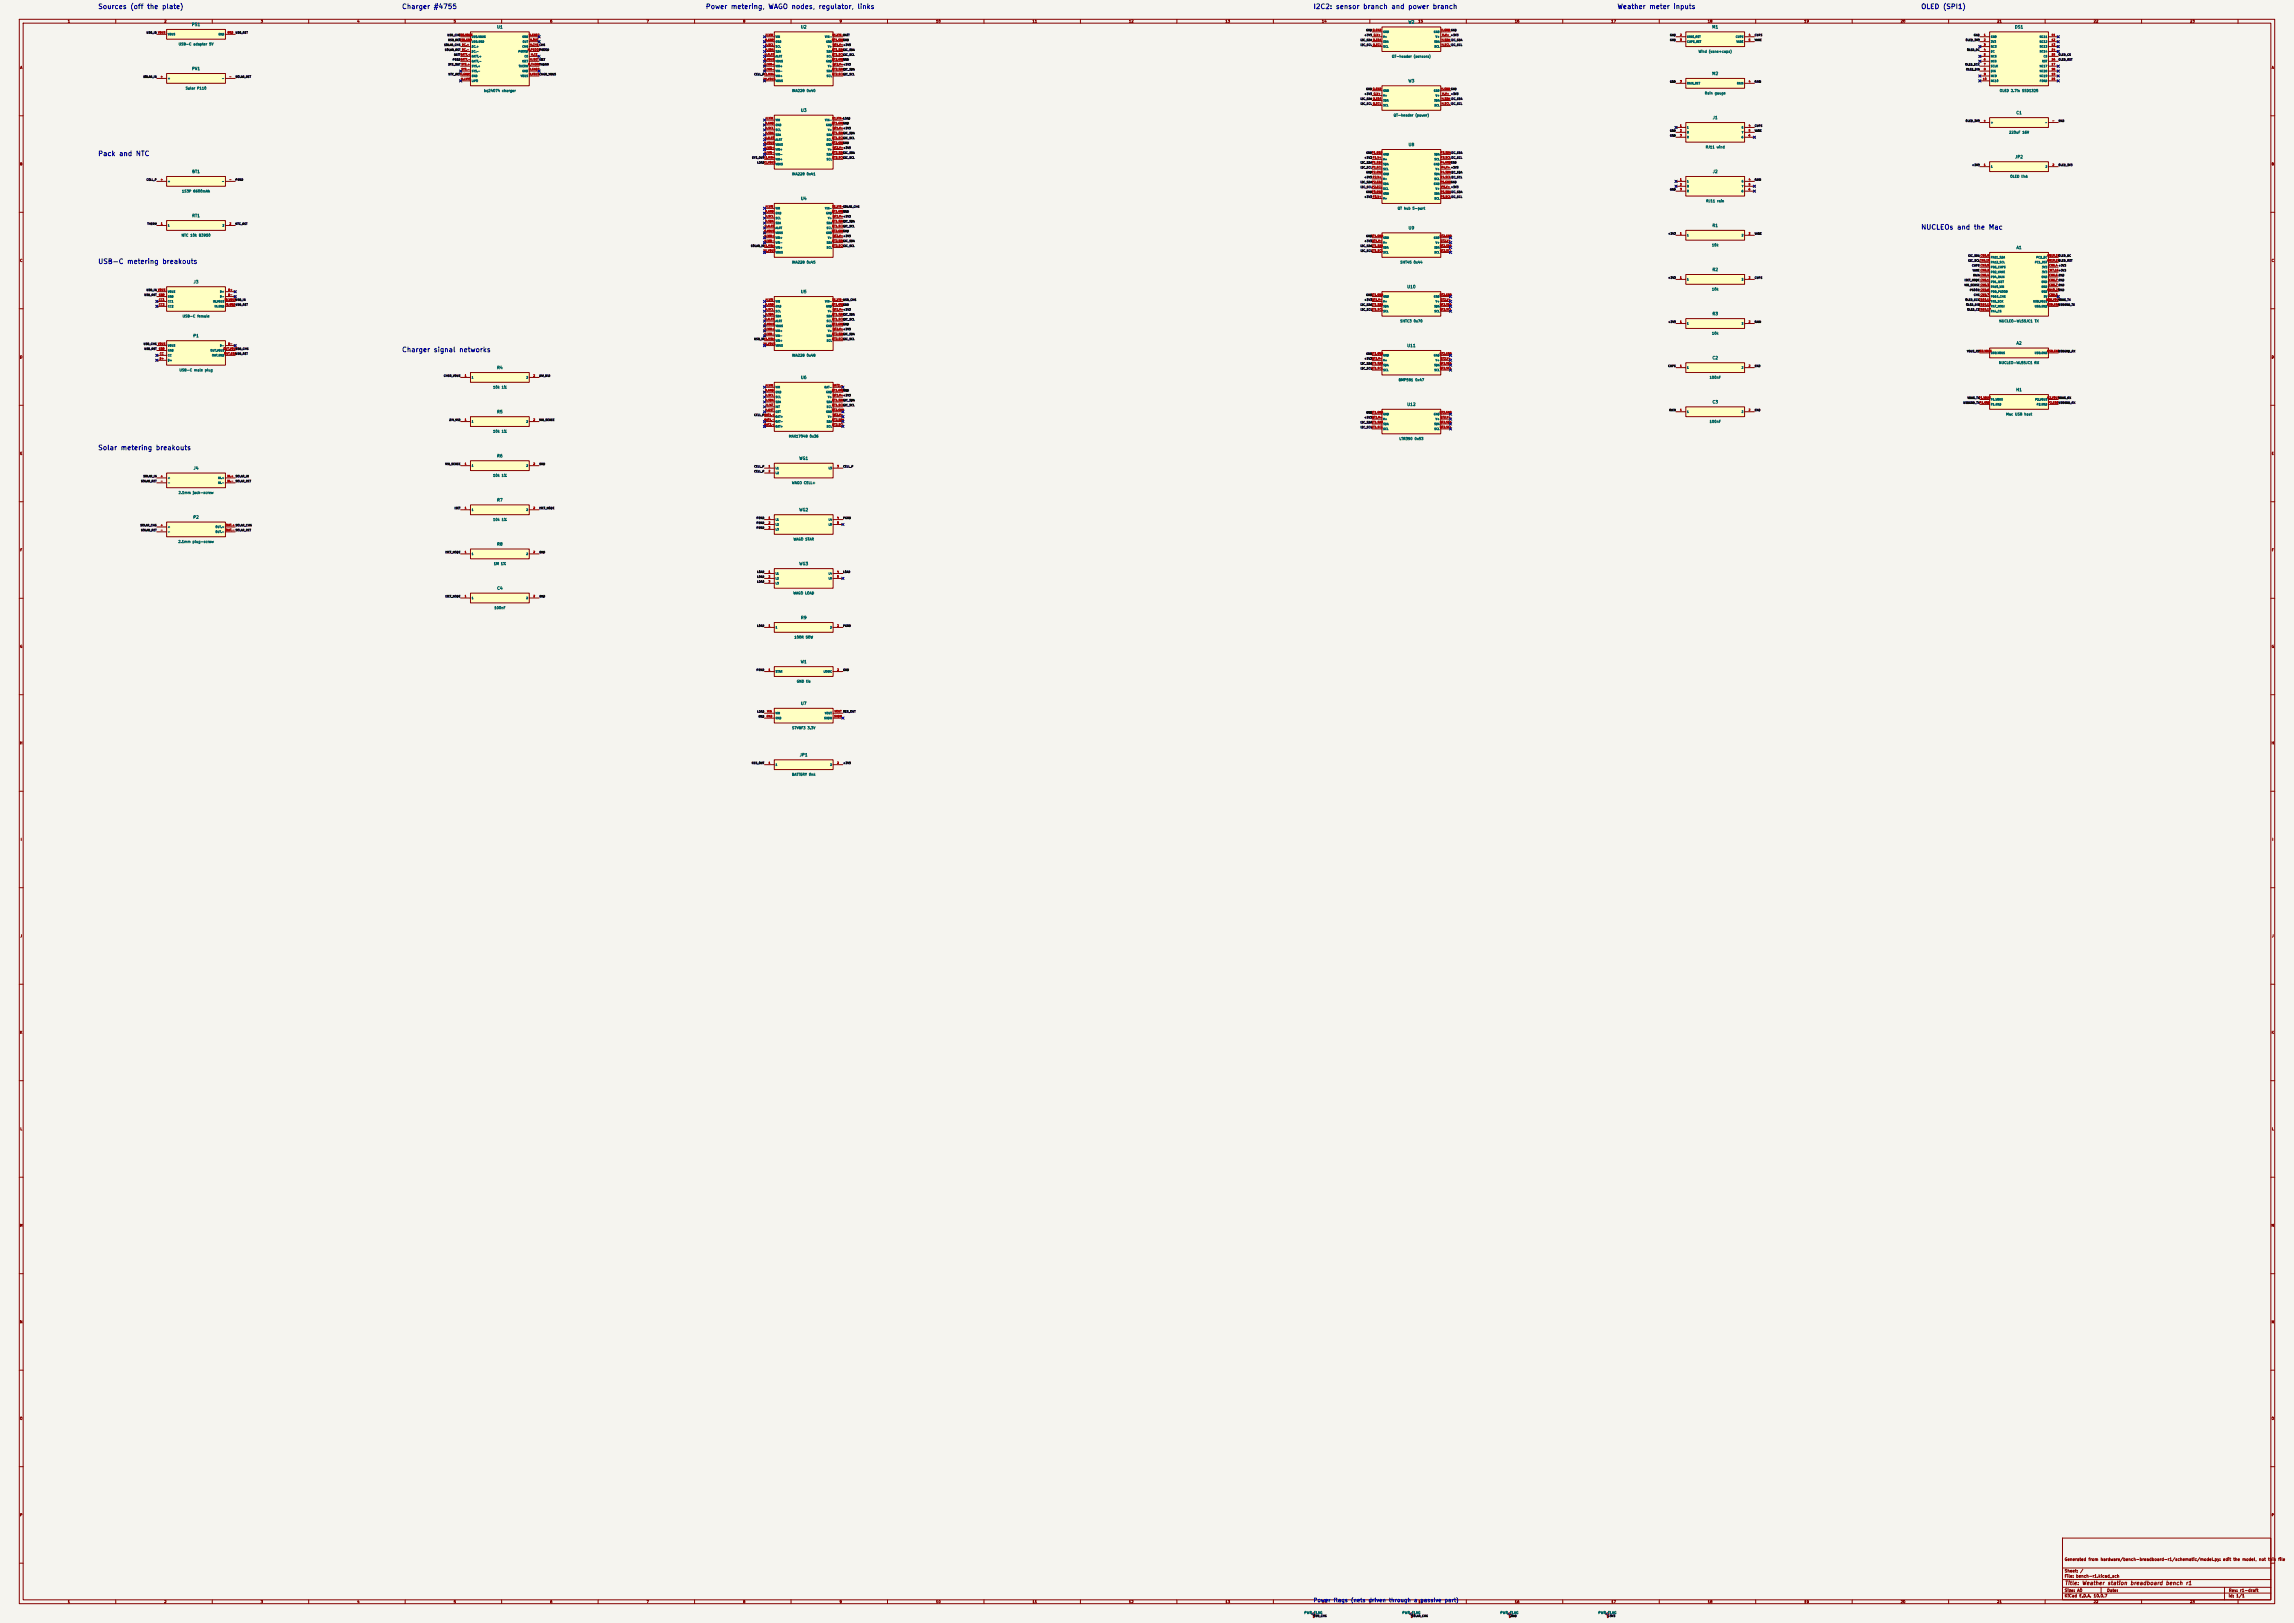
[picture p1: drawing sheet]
<svg xmlns="http://www.w3.org/2000/svg" width="1189mm" height="841mm" viewBox="0 0 1189 841" stroke-linecap="round" stroke-linejoin="round" font-family="sans-serif">
<defs><g id="words">
<g font-size="2.5" fill="#0000c2">
<text x="51" y="5">Sources (off the plate)</text>
<text x="208" y="5">Charger #4755</text>
<text x="366" y="5">Power metering, WAGO nodes, regulator, links</text>
<text x="681" y="5">I2C2: sensor branch and power branch</text>
<text x="838" y="5">Weather meter inputs</text>
<text x="996" y="5">OLED (SPI1)</text>
<text x="51" y="81">Pack and NTC</text>
<text x="996" y="120">NUCLEOs and the Mac</text>
<text x="51" y="137">USB-C metering breakouts</text>
<text x="208" y="183">Charger signal networks</text>
<text x="51" y="234">Solar metering breakouts</text>
</g>
<text font-size="2" fill="#840000" x="1070" y="822">Title: Weather station breadboard bench r1</text>
<text font-size="2" fill="#0000c2" x="681" y="831">Power flags (nets driven through a passive part)</text>
<g font-size="1.5" fill="#006464">
<text x="99" y="14">PS1</text>
<text x="257" y="15">U1</text>
<text x="415" y="15">U2</text>
<text x="730" y="13">W2</text>
<text x="887" y="15">M1</text>
<text x="1044" y="15">DS1</text>
<text x="99" y="37">PV1</text>
<text x="887" y="39">M2</text>
<text x="730" y="43">W3</text>
<text x="415" y="58">U3</text>
<text x="1045" y="60">C1</text>
<text x="888" y="62">J1</text>
<text x="730" y="76">U8</text>
<text x="1044" y="82">JP2</text>
<text x="99" y="90">BT1</text>
<text x="888" y="90">J2</text>
<text x="415" y="104">U4</text>
<text x="99" y="113">RT1</text>
<text x="730" y="119">U9</text>
<text x="887" y="118">R1</text>
<text x="1045" y="129">A1</text>
<text x="887" y="141">R2</text>
<text x="100" y="147">J3</text>
<text x="729" y="150">U10</text>
<text x="415" y="152">U5</text>
<text x="887" y="164">R3</text>
<text x="100" y="175">P1</text>
<text x="1045" y="179">A2</text>
<text x="729" y="180">U11</text>
<text x="257" y="192">R4</text>
<text x="887" y="187">C2</text>
<text x="415" y="197">U6</text>
<text x="1045" y="203">H1</text>
<text x="887" y="209">C3</text>
<text x="257" y="214">R5</text>
<text x="729" y="211">U12</text>
<text x="257" y="237">R6</text>
<text x="414" y="239">WG1</text>
<text x="100" y="244">J4</text>
<text x="257" y="260">R7</text>
<text x="100" y="269">P2</text>
<text x="414" y="265">WG2</text>
<text x="257" y="283">R8</text>
<text x="414" y="293">WG3</text>
<text x="257" y="306">C4</text>
<text x="415" y="321">R9</text>
<text x="415" y="344">W1</text>
<text x="415" y="366">U7</text>
<text x="414" y="392">JP1</text>
</g>
<g font-size="1.5" fill="#840000">
<text x="1070" y="809">Generated from hardware/bench-breadboard-r1/schematic/model.py: edit the model, not this file</text>
<text x="1070" y="815">Sheet: /</text>
<text x="1070" y="818">File: bench-r1.kicad_sch</text>
<text x="1070" y="825">Size: A0</text>
<text x="1092" y="825">Date:</text>
<text x="1155" y="825">Rev: r1-draft</text>
<text x="1070" y="828">KiCad E.D.A. 10.0.7</text>
<text x="1155" y="828">Id: 1/1</text>
</g>
<g font-size="1.3" fill="#840000">
<text x="35" y="12">1</text>
<text x="85" y="12">2</text>
<text x="135" y="12">3</text>
<text x="185" y="12">4</text>
<text x="235" y="12">5</text>
<text x="285" y="12">6</text>
<text x="335" y="12">7</text>
<text x="385" y="12">8</text>
<text x="435" y="12">9</text>
<text x="485" y="12">10</text>
<text x="535" y="12">11</text>
<text x="585" y="12">12</text>
<text x="635" y="12">13</text>
<text x="685" y="12">14</text>
<text x="735" y="12">15</text>
<text x="785" y="12">16</text>
<text x="835" y="12">17</text>
<text x="885" y="12">18</text>
<text x="935" y="12">19</text>
<text x="985" y="12">20</text>
<text x="1035" y="12">21</text>
<text x="1085" y="12">22</text>
<text x="1135" y="12">23</text>
<text x="10" y="36">A</text>
<text x="1177" y="36">A</text>
<text x="10" y="86">B</text>
<text x="1177" y="86">B</text>
<text x="10" y="136">C</text>
<text x="1177" y="136">C</text>
<text x="10" y="186">D</text>
<text x="1177" y="186">D</text>
<text x="10" y="236">E</text>
<text x="1177" y="236">E</text>
<text x="10" y="286">F</text>
<text x="1177" y="286">F</text>
<text x="10" y="336">G</text>
<text x="1177" y="336">G</text>
<text x="10" y="386">H</text>
<text x="1177" y="386">H</text>
<text x="11" y="436">I</text>
<text x="1178" y="436">I</text>
<text x="10" y="486">J</text>
<text x="1177" y="486">J</text>
<text x="10" y="536">K</text>
<text x="1177" y="536">K</text>
<text x="10" y="586">L</text>
<text x="1177" y="586">L</text>
<text x="10" y="636">M</text>
<text x="1177" y="636">M</text>
<text x="10" y="686">N</text>
<text x="1177" y="686">N</text>
<text x="10" y="736">O</text>
<text x="1177" y="736">O</text>
<text x="10" y="786">P</text>
<text x="1177" y="786">P</text>
<text x="35" y="831">1</text>
<text x="85" y="831">2</text>
<text x="135" y="831">3</text>
<text x="185" y="831">4</text>
<text x="235" y="831">5</text>
<text x="285" y="831">6</text>
<text x="335" y="831">7</text>
<text x="385" y="831">8</text>
<text x="435" y="831">9</text>
<text x="485" y="831">10</text>
<text x="535" y="831">11</text>
<text x="585" y="831">12</text>
<text x="635" y="831">13</text>
<text x="685" y="831">14</text>
<text x="735" y="831">15</text>
<text x="785" y="831">16</text>
<text x="835" y="831">17</text>
<text x="885" y="831">18</text>
<text x="935" y="831">19</text>
<text x="985" y="831">20</text>
<text x="1035" y="831">21</text>
<text x="1085" y="831">22</text>
<text x="1135" y="831">23</text>
</g>
<g font-size="1.3" fill="#006464">
<text x="92" y="24">USB-C adapter 5V</text>
<text x="880" y="28">Wind (vane+cups)</text>
<text x="721" y="30">QT-header (sensors)</text>
<text x="96" y="47">Solar P110</text>
<text x="251" y="48">bq24074 charger</text>
<text x="410" y="48">INA228 0x40</text>
<text x="1036" y="48">OLED 2.7in SSD1325</text>
<text x="883" y="49">Rain gauge</text>
<text x="722" y="61">QT-header (power)</text>
<text x="1041" y="70">220uF 16V</text>
<text x="884" y="77">RJ11 wind</text>
<text x="410" y="91">INA228 0x41</text>
<text x="1042" y="92">OLED link</text>
<text x="94" y="100">1S3P 6600mAh</text>
<text x="884" y="105">RJ11 rain</text>
<text x="724" y="109">QT hub 5-port</text>
<text x="94" y="123">NTC 10k B3950</text>
<text x="887" y="128">10k</text>
<text x="410" y="137">INA228 0x45</text>
<text x="726" y="137">SHT45 0x44</text>
<text x="887" y="151">10k</text>
<text x="94" y="165">USB-C female</text>
<text x="726" y="167">SHTC3 0x70</text>
<text x="1036" y="167">NUCLEO-WL55JC1 TX</text>
<text x="887" y="174">10k</text>
<text x="410" y="185">INA228 0x48</text>
<text x="1036" y="189">NUCLEO-WL55JC1 RX</text>
<text x="93" y="193">USB-C male plug</text>
<text x="725" y="198">BMP581 0x47</text>
<text x="886" y="197">100nF</text>
<text x="255" y="202">10k 1%</text>
<text x="1040" y="216">Mac USB host</text>
<text x="886" y="219">100nF</text>
<text x="255" y="224">10k 1%</text>
<text x="409" y="227">MAX17048 0x36</text>
<text x="725" y="228">LTR390 0x53</text>
<text x="255" y="247">10k 1%</text>
<text x="410" y="251">WAGO CELL+</text>
<text x="92" y="256">2.1mm jack-screw</text>
<text x="255" y="270">10k 1%</text>
<text x="92" y="282">2.1mm plug-screw</text>
<text x="411" y="280">WAGO STAR</text>
<text x="256" y="293">1M 1%</text>
<text x="411" y="308">WAGO LOAD</text>
<text x="256" y="316">100nF</text>
<text x="412" y="331">100R 50W</text>
<text x="413" y="354">GND tie</text>
<text x="410" y="378">S7V8F3 3.3V</text>
<text x="410" y="402">BATTERY link</text>
<text x="676" y="837">PWR_FLAG</text>
<text x="727" y="837">PWR_FLAG</text>
<text x="777" y="837">PWR_FLAG</text>
<text x="828" y="837">PWR_FLAG</text>
</g>
<g font-size="1" fill="#0f0f0f">
<text x="76" y="18">USB_IN VBUS</text>
<text x="122" y="18">USB_RET</text>
<text x="708" y="16">GND Q.GND</text>
<text x="232" y="19">USB_CHG</text>
<text x="232" y="21">USB_RET</text>
<text x="437" y="19">BATT</text>
<text x="437" y="21">GND</text>
<text x="705" y="21">I2C_SDA Q.SDA</text>
<text x="707" y="19">+3V3 Q.V+</text>
<text x="865" y="21">GND</text>
<text x="865" y="19">GND</text>
<text x="909" y="19">CUPS</text>
<text x="909" y="21">VANE</text>
<text x="1019" y="21">OLED_3V3</text>
<text x="1023" y="19">GND</text>
<text x="230" y="24">SOLAR_CHG DC.+</text>
<text x="230" y="27">SOLAR_RET DC.-</text>
<text x="235" y="29">BATTBATT.+</text>
<text x="279" y="27">PGOOD</text>
<text x="437" y="27">I2C_SDA</text>
<text x="437" y="29">I2C_SCL</text>
<text x="705" y="24">I2C_SCL Q.SCL</text>
<text x="1019" y="27">OLED_DC</text>
<text x="1067" y="29">OLED_CS</text>
<text x="232" y="34">SYS_OUT SYS.+</text>
<text x="235" y="32">PGNDBATT.-</text>
<text x="279" y="34">THERM</text>
<text x="437" y="32">GND</text>
<text x="1018" y="34">OLED_SCK</text>
<text x="1067" y="32">OLED_RST</text>
<text x="74" y="41">SOLAR_IN</text>
<text x="122" y="41">SOLAR_RET</text>
<text x="232" y="39">NTC_RETH.GND1</text>
<text x="391" y="39">CELL_P</text>
<text x="437" y="37">I2C_SDA</text>
<text x="437" y="39">I2C_SCL</text>
<text x="1019" y="37">OLED_DIN</text>
<text x="708" y="47">GND Q.GND</text>
<text x="865" y="43">GND</text>
<text x="909" y="43">RAIN</text>
<text x="705" y="52">I2C_SDA Q.SDA</text>
<text x="707" y="49">+3V3 Q.V+</text>
<text x="705" y="55">I2C_SCL Q.SCL</text>
<text x="437" y="62">LOAD</text>
<text x="437" y="65">GND</text>
<text x="909" y="66">CUPS</text>
<text x="1019" y="63">OLED_3V3</text>
<text x="1067" y="63">GND</text>
<text x="437" y="70">I2C_SDA</text>
<text x="865" y="71">GND</text>
<text x="865" y="68">GND</text>
<text x="909" y="68">VANE</text>
<text x="437" y="72">I2C_SCL</text>
<text x="437" y="75">GND</text>
<text x="390" y="82">SYS_OUT</text>
<text x="437" y="80">I2C_SDA</text>
<text x="437" y="82">I2C_SCL</text>
<text x="707" y="82">+3V3 P1.V+</text>
<text x="708" y="80">GNDP1.GND</text>
<text x="392" y="85">LOAD</text>
<text x="705" y="85">I2C_SDAP1.SDA</text>
<text x="705" y="88">I2C_SCLP1.SCL</text>
<text x="1022" y="86">+3V3</text>
<text x="1067" y="86">OLED_3V3</text>
<text x="76" y="94">CELL_P</text>
<text x="122" y="94">PGND</text>
<text x="705" y="95">I2C_SDAP2.SDA</text>
<text x="707" y="93">+3V3 P2.V+</text>
<text x="708" y="90">GNDP2.GND</text>
<text x="909" y="94">RAIN</text>
<text x="705" y="98">I2C_SCLP2.SCL</text>
<text x="708" y="100">GNDP3.GND</text>
<text x="865" y="99">GND</text>
<text x="437" y="108">SOLAR_CHG</text>
<text x="707" y="103">+3V3 P3.V+</text>
<text x="437" y="110">GND</text>
<text x="76" y="117">THERM</text>
<text x="122" y="117">NTC_RET</text>
<text x="437" y="115">I2C_SDA</text>
<text x="437" y="118">I2C_SCL</text>
<text x="437" y="121">GND</text>
<text x="437" y="126">I2C_SDA</text>
<text x="707" y="126">+3V3QT1.V+</text>
<text x="708" y="123">GND</text>
<text x="864" y="122">+3V3</text>
<text x="909" y="122">VANE</text>
<text x="389" y="128">SOLAR_IN</text>
<text x="437" y="128">I2C_SCL</text>
<text x="705" y="128">I2C_SDA</text>
<text x="705" y="131">I2C_SCL</text>
<text x="1020" y="133">I2C_SDA CN5.9</text>
<text x="1020" y="136">I2C_SCLCN5.10</text>
<text x="1067" y="133">OLED_DC</text>
<text x="1067" y="136">OLED_RST</text>
<text x="1022" y="138">CUPS CN9.5</text>
<text x="1022" y="141">VANE CN8.2</text>
<text x="1023" y="143">RAIN CN8.4</text>
<text x="864" y="145">+3V3</text>
<text x="909" y="145">CUPS</text>
<text x="1018" y="148">VIN_SENSE CN8.3</text>
<text x="1018" y="146">ISET_NODE CN8.1</text>
<text x="75" y="154">USB_RET</text>
<text x="76" y="151">USB_IN VBUS</text>
<text x="708" y="154">GND</text>
<text x="1021" y="151">PGOOD CN9.6</text>
<text x="1023" y="154">CHG CN9.7</text>
<text x="1067" y="151">GND</text>
<text x="122" y="156">USB_IN</text>
<text x="437" y="156">USB_CHG</text>
<text x="437" y="159">GND</text>
<text x="705" y="159">I2C_SDA</text>
<text x="705" y="161">I2C_SCL</text>
<text x="707" y="156">+3V3QT1.V+</text>
<text x="1018" y="156">OLED_SCK</text>
<text x="1019" y="159">OLED_DIN</text>
<text x="1019" y="161">OLED_CS</text>
<text x="1067" y="156">VBUS_TX</text>
<text x="1067" y="159">USBGND_TX</text>
<text x="437" y="164">I2C_SDA</text>
<text x="437" y="166">I2C_SCL</text>
<text x="864" y="168">+3V3</text>
<text x="909" y="168">RAIN</text>
<text x="437" y="174">I2C_SDA</text>
<text x="437" y="169">GND</text>
<text x="74" y="179">USB_CHG VBUS</text>
<text x="391" y="176">USB_IN</text>
<text x="437" y="176">I2C_SCL</text>
<text x="75" y="182">USB_RET</text>
<text x="122" y="184">USB_RET</text>
<text x="122" y="182">USB_CHG</text>
<text x="708" y="184">GND</text>
<text x="1019" y="183">VBUS_RX</text>
<text x="1067" y="183">USBGND_RX</text>
<text x="705" y="189">I2C_SDA</text>
<text x="705" y="192">I2C_SCL</text>
<text x="707" y="187">+3V3QT1.V+</text>
<text x="864" y="190">CUPS</text>
<text x="909" y="190">GND</text>
<text x="230" y="195">CHGR_VBUS</text>
<text x="279" y="195">DIV_MID</text>
<text x="437" y="203">GND</text>
<text x="437" y="208">I2C_SDA</text>
<text x="1017" y="209">USBGND_TXP1.GND</text>
<text x="1020" y="207">VBUS_TX</text>
<text x="1067" y="207">VBUS_RX</text>
<text x="391" y="216">CELL_PBAT1.+</text>
<text x="437" y="211">I2C_SCL</text>
<text x="708" y="215">GND</text>
<text x="865" y="213">RAIN</text>
<text x="909" y="213">GND</text>
<text x="233" y="218">DIV_MID</text>
<text x="279" y="218">VIN_SENSE</text>
<text x="705" y="220">I2C_SDA</text>
<text x="707" y="217">+3V3QT1.V+</text>
<text x="705" y="222">I2C_SCL</text>
<text x="231" y="241">VIN_SENSE</text>
<text x="279" y="241">GND</text>
<text x="391" y="245">CELL_P</text>
<text x="391" y="242">CELL_P</text>
<text x="437" y="242">CELL_P</text>
<text x="73" y="250">SOLAR_RET</text>
<text x="74" y="248">SOLAR_IN</text>
<text x="122" y="250">SOLAR_RET</text>
<text x="122" y="248">SOLAR_IN</text>
<text x="235" y="264">ISET</text>
<text x="279" y="264">ISET_NODE</text>
<text x="392" y="269">PGND</text>
<text x="437" y="269">PGND</text>
<text x="73" y="273">SOLAR_CHG</text>
<text x="73" y="275">SOLAR_RET</text>
<text x="392" y="274">PGND</text>
<text x="392" y="272">PGND</text>
<text x="231" y="287">ISET_NODE</text>
<text x="279" y="287">GND</text>
<text x="392" y="300">LOAD</text>
<text x="392" y="297">LOAD</text>
<text x="437" y="297">LOAD</text>
<text x="392" y="302">LOAD</text>
<text x="231" y="310">ISET_NODE</text>
<text x="279" y="310">GND</text>
<text x="392" y="325">LOAD</text>
<text x="437" y="325">PGND</text>
<text x="392" y="348">PGND</text>
<text x="437" y="348">GND</text>
<text x="392" y="369">LOAD</text>
<text x="393" y="372">GND</text>
<text x="390" y="396">REG_OUT</text>
<text x="437" y="396">+3V3</text>
<text x="681" y="838">USB_CHG</text>
<text x="732" y="838">SOLAR_CHG</text>
<text x="782" y="838">LOAD</text>
<text x="833" y="838">+3V3</text>
</g>
<g font-size="1" fill="#a90000">
<text x="118" y="18">GND</text>
<text x="747" y="16">H.GND GND</text>
<text x="238" y="19">USB.VBUS</text>
<text x="238" y="21">USB.GND</text>
<text x="274" y="19">H.GND2</text>
<text x="274" y="24">H.CHG CHG</text>
<text x="275" y="21">H.OUT</text>
<text x="396" y="21">H.GND</text>
<text x="397" y="24">H.SCL</text>
<text x="397" y="19">H.VIN</text>
<text x="431" y="21">QT1.GND</text>
<text x="431" y="19">X1.VIN-</text>
<text x="432" y="24">QT1.V++3V3</text>
<text x="747" y="21">H.SDA I2C_SDA</text>
<text x="747" y="24">H.SCL I2C_SCL</text>
<text x="747" y="19">H.V+ +3V3</text>
<text x="871" y="19">2</text>
<text x="871" y="21">3</text>
<text x="906" y="19">4</text>
<text x="906" y="21">5</text>
<text x="1028" y="19">1</text>
<text x="1028" y="21">2</text>
<text x="1028" y="24">3</text>
<text x="1063" y="19">11</text>
<text x="1063" y="21">12</text>
<text x="1063" y="24">13</text>
<text x="273" y="26">H.PGOOD</text>
<text x="275" y="29">H.CE</text>
<text x="396" y="29">H.ALRT</text>
<text x="397" y="26">H.SDA</text>
<text x="431" y="26">QT1.SDA</text>
<text x="431" y="29">QT1.SCL</text>
<text x="1028" y="26">4</text>
<text x="1028" y="29">5</text>
<text x="1063" y="26">14</text>
<text x="1063" y="29">15</text>
<text x="274" y="34">H.THERM</text>
<text x="274" y="32">H.ISETISET</text>
<text x="396" y="32">H.VBUS</text>
<text x="396" y="34">H.VIN+</text>
<text x="431" y="32">QT2.GND</text>
<text x="432" y="34">QT2.V++3V3</text>
<text x="1028" y="32">6</text>
<text x="1028" y="34">7</text>
<text x="1063" y="32">16</text>
<text x="1063" y="34">17</text>
<text x="83" y="40">+</text>
<text x="119" y="40">-</text>
<text x="239" y="42">H.LIPO</text>
<text x="239" y="37">SYS.-</text>
<text x="274" y="37">H.GND3</text>
<text x="274" y="39">H.VBUSCHGR_VBUS</text>
<text x="396" y="42">X1.VBUS</text>
<text x="396" y="39">X1.VIN+</text>
<text x="396" y="37">H.VIN-</text>
<text x="431" y="37">QT2.SDA</text>
<text x="431" y="39">QT2.SCL</text>
<text x="1028" y="42">10</text>
<text x="1028" y="37">8</text>
<text x="1028" y="39">9</text>
<text x="1063" y="37">18</text>
<text x="1063" y="39">19</text>
<text x="1063" y="42">20</text>
<text x="747" y="47">H.GND GND</text>
<text x="871" y="43">3</text>
<text x="906" y="43">4</text>
<text x="747" y="52">H.SDA I2C_SDA</text>
<text x="747" y="49">H.V+ +3V3</text>
<text x="747" y="54">H.SCL I2C_SCL</text>
<text x="396" y="65">H.GND</text>
<text x="397" y="62">H.VIN</text>
<text x="431" y="65">QT1.GND</text>
<text x="431" y="62">X1.VIN-</text>
<text x="871" y="66">1</text>
<text x="906" y="66">4</text>
<text x="1028" y="63">+</text>
<text x="1064" y="63">-</text>
<text x="397" y="70">H.SDA</text>
<text x="397" y="67">H.SCL</text>
<text x="431" y="70">QT1.SDA</text>
<text x="432" y="67">QT1.V++3V3</text>
<text x="871" y="68">2</text>
<text x="871" y="71">3</text>
<text x="906" y="68">5</text>
<text x="906" y="71">6</text>
<text x="396" y="75">H.VBUS</text>
<text x="396" y="77">H.VIN+</text>
<text x="396" y="72">H.ALRT</text>
<text x="431" y="75">QT2.GND</text>
<text x="431" y="72">QT1.SCL</text>
<text x="432" y="77">QT2.V++3V3</text>
<text x="396" y="82">X1.VIN+</text>
<text x="396" y="80">H.VIN-</text>
<text x="431" y="80">QT2.SDA</text>
<text x="431" y="82">QT2.SCL</text>
<text x="747" y="80">P3.SDAI2C_SDA</text>
<text x="747" y="82">P3.SCLI2C_SCL</text>
<text x="396" y="85">X1.VBUS</text>
<text x="746" y="85">P4.GNDGND</text>
<text x="747" y="90">P4.SDAI2C_SDA</text>
<text x="747" y="87">P4.V+ +3V3</text>
<text x="1028" y="86">1</text>
<text x="1064" y="86">2</text>
<text x="83" y="94">+</text>
<text x="119" y="94">-</text>
<text x="746" y="95">P5.GNDGND</text>
<text x="747" y="93">P4.SCLI2C_SCL</text>
<text x="871" y="94">1</text>
<text x="906" y="94">4</text>
<text x="747" y="100">P5.SDAI2C_SDA</text>
<text x="747" y="98">P5.V+ +3V3</text>
<text x="871" y="96">2</text>
<text x="871" y="99">3</text>
<text x="906" y="96">5</text>
<text x="906" y="99">6</text>
<text x="397" y="108">H.VIN</text>
<text x="431" y="108">X1.VIN-</text>
<text x="747" y="103">P5.SCLI2C_SCL</text>
<text x="396" y="110">H.GND</text>
<text x="397" y="113">H.SCL</text>
<text x="431" y="110">QT1.GND</text>
<text x="432" y="113">QT1.V++3V3</text>
<text x="83" y="117">1</text>
<text x="119" y="117">2</text>
<text x="396" y="118">H.ALRT</text>
<text x="397" y="115">H.SDA</text>
<text x="431" y="115">QT1.SDA</text>
<text x="431" y="118">QT1.SCL</text>
<text x="396" y="120">H.VBUS</text>
<text x="396" y="123">H.VIN+</text>
<text x="396" y="126">H.VIN-</text>
<text x="431" y="120">QT2.GND</text>
<text x="431" y="126">QT2.SDA</text>
<text x="432" y="123">QT2.V++3V3</text>
<text x="710" y="123">QT1.GND</text>
<text x="746" y="123">QT2.GND</text>
<text x="747" y="126">QT2.V+</text>
<text x="871" y="122">1</text>
<text x="906" y="122">2</text>
<text x="396" y="131">X1.VBUS</text>
<text x="396" y="128">X1.VIN+</text>
<text x="431" y="128">QT2.SCL</text>
<text x="711" y="128">QT1.SDA</text>
<text x="711" y="131">QT1.SCL</text>
<text x="746" y="128">QT2.SDA</text>
<text x="746" y="131">QT2.SCL</text>
<text x="1061" y="133">CN10.21</text>
<text x="1061" y="136">CN10.23</text>
<text x="1061" y="141">CN7.16+3V3</text>
<text x="1062" y="138">CN6.4 +3V3</text>
<text x="1062" y="143">CN6.6 GND</text>
<text x="871" y="145">1</text>
<text x="906" y="145">2</text>
<text x="1062" y="148">CN5.7 GND</text>
<text x="1062" y="146">CN6.7 GND</text>
<text x="82" y="153">GND</text>
<text x="118" y="151">D+</text>
<text x="118" y="153">D-</text>
<text x="710" y="153">QT1.GND</text>
<text x="746" y="153">QT2.GND</text>
<text x="1061" y="151">CN10.20</text>
<text x="1062" y="153">CN6.5</text>
<text x="82" y="156">CC1</text>
<text x="82" y="159">CC2</text>
<text x="116" y="156">IN.VBUS</text>
<text x="117" y="159">IN.GNDUSB_RET</text>
<text x="396" y="159">H.GND</text>
<text x="397" y="161">H.SCL</text>
<text x="397" y="156">H.VIN</text>
<text x="431" y="159">QT1.GND</text>
<text x="431" y="156">X1.VIN-</text>
<text x="432" y="161">QT1.V++3V3</text>
<text x="711" y="159">QT1.SDA</text>
<text x="711" y="161">QT1.SCL</text>
<text x="746" y="159">QT2.SDA</text>
<text x="746" y="161">QT2.SCL</text>
<text x="747" y="156">QT2.V+</text>
<text x="1025" y="156">CN10.11</text>
<text x="1025" y="159">CN10.15</text>
<text x="1025" y="161">CN10.17</text>
<text x="1060" y="156">USB.VBUS</text>
<text x="1061" y="159">USB.GND</text>
<text x="396" y="166">H.ALRT</text>
<text x="397" y="164">H.SDA</text>
<text x="431" y="164">QT1.SDA</text>
<text x="431" y="166">QT1.SCL</text>
<text x="871" y="167">1</text>
<text x="906" y="167">2</text>
<text x="396" y="169">H.VBUS</text>
<text x="396" y="171">H.VIN+</text>
<text x="396" y="174">H.VIN-</text>
<text x="431" y="169">QT2.GND</text>
<text x="431" y="174">QT2.SDA</text>
<text x="432" y="171">QT2.V++3V3</text>
<text x="118" y="179">D-</text>
<text x="396" y="179">X1.VBUS</text>
<text x="396" y="176">X1.VIN+</text>
<text x="431" y="176">QT2.SCL</text>
<text x="82" y="181">GND</text>
<text x="83" y="184">CC</text>
<text x="116" y="181">OUT.VBUS</text>
<text x="116" y="184">OUT.GND</text>
<text x="710" y="184">QT1.GND</text>
<text x="746" y="184">QT2.GND</text>
<text x="1025" y="183">USB.VBUS</text>
<text x="1061" y="183">USB.GND</text>
<text x="83" y="187">D+</text>
<text x="711" y="189">QT1.SDA</text>
<text x="711" y="192">QT1.SCL</text>
<text x="746" y="189">QT2.SDA</text>
<text x="746" y="192">QT2.SCL</text>
<text x="747" y="187">QT2.V+</text>
<text x="871" y="190">1</text>
<text x="906" y="190">2</text>
<text x="241" y="195">1</text>
<text x="276" y="195">2</text>
<text x="396" y="203">H.GND</text>
<text x="397" y="200">H.VIN</text>
<text x="431" y="203">QT1.GND</text>
<text x="432" y="200">BAT2.-</text>
<text x="397" y="208">H.SDA</text>
<text x="397" y="206">H.SCL</text>
<text x="431" y="208">QT1.SDA</text>
<text x="432" y="206">QT1.V++3V3</text>
<text x="1025" y="207">P1.VBUS</text>
<text x="1061" y="207">P2.VBUS</text>
<text x="1061" y="209">P2.GNDUSBGND_RX</text>
<text x="397" y="213">H.QST</text>
<text x="397" y="211">H.INT</text>
<text x="431" y="213">QT2.GND</text>
<text x="431" y="211">QT1.SCL</text>
<text x="432" y="216">QT2.V+</text>
<text x="710" y="214">QT1.GND</text>
<text x="746" y="214">QT2.GND</text>
<text x="871" y="213">1</text>
<text x="906" y="213">2</text>
<text x="241" y="218">1</text>
<text x="276" y="218">2</text>
<text x="396" y="218">BAT1.-</text>
<text x="396" y="221">BAT2.+</text>
<text x="431" y="218">QT2.SDA</text>
<text x="431" y="221">QT2.SCL</text>
<text x="711" y="220">QT1.SDA</text>
<text x="746" y="220">QT2.SDA</text>
<text x="747" y="217">QT2.V+</text>
<text x="711" y="222">QT1.SCL</text>
<text x="746" y="222">QT2.SCL</text>
<text x="241" y="241">1</text>
<text x="276" y="241">2</text>
<text x="398" y="242">1</text>
<text x="398" y="245">2</text>
<text x="434" y="242">3</text>
<text x="83" y="247">+</text>
<text x="83" y="250">-</text>
<text x="118" y="247">IN.+</text>
<text x="118" y="250">IN.-</text>
<text x="241" y="264">1</text>
<text x="276" y="264">2</text>
<text x="398" y="269">1</text>
<text x="434" y="269">4</text>
<text x="83" y="273">+</text>
<text x="83" y="275">-</text>
<text x="117" y="273">OUT.+ SOLAR_CHG</text>
<text x="117" y="275">OUT.- SOLAR_RET</text>
<text x="398" y="272">2</text>
<text x="398" y="274">3</text>
<text x="434" y="272">5</text>
<text x="241" y="287">1</text>
<text x="276" y="287">2</text>
<text x="398" y="297">1</text>
<text x="398" y="300">2</text>
<text x="434" y="297">4</text>
<text x="434" y="300">5</text>
<text x="398" y="302">3</text>
<text x="241" y="310">1</text>
<text x="276" y="310">2</text>
<text x="398" y="325">1</text>
<text x="434" y="325">2</text>
<text x="398" y="348">1</text>
<text x="434" y="348">2</text>
<text x="397" y="372">GND</text>
<text x="397" y="369">VIN</text>
<text x="432" y="372">SHDN</text>
<text x="432" y="369">VOUT REG_OUT</text>
<text x="398" y="396">1</text>
<text x="434" y="396">2</text>
</g>
<g font-size="1" fill="#006464">
<text x="717" y="17">GND</text>
<text x="743" y="17">GND</text>
<text x="87" y="19">VBUS</text>
<text x="113" y="19">GND</text>
<text x="244" y="22">USB.GND</text>
<text x="244" y="20">USB.VBUS</text>
<text x="271" y="20">GND</text>
<text x="271" y="22">OUT</text>
<text x="402" y="22">GND</text>
<text x="402" y="20">VIN</text>
<text x="427" y="20">VIN-</text>
<text x="428" y="22">GND</text>
<text x="717" y="22">SDA</text>
<text x="717" y="20">V+</text>
<text x="743" y="22">SDA</text>
<text x="744" y="20">V+</text>
<text x="874" y="20">VANE_RET</text>
<text x="874" y="22">CUPS_RET</text>
<text x="900" y="20">CUPS</text>
<text x="900" y="22">VANE</text>
<text x="1032" y="20">GND</text>
<text x="1032" y="22">3V3</text>
<text x="1057" y="20">NC11</text>
<text x="1057" y="22">NC12</text>
<text x="244" y="30">BATT.+</text>
<text x="244" y="25">DC.+</text>
<text x="244" y="27">DC.-</text>
<text x="269" y="27">PGOOD</text>
<text x="271" y="25">CHG</text>
<text x="272" y="30">CE</text>
<text x="402" y="30">ALRT</text>
<text x="402" y="25">SCL</text>
<text x="402" y="27">SDA</text>
<text x="428" y="27">SDA</text>
<text x="428" y="30">SCL</text>
<text x="429" y="25">V+</text>
<text x="717" y="25">SCL</text>
<text x="743" y="25">SCL</text>
<text x="1032" y="25">NC3</text>
<text x="1032" y="27">DC</text>
<text x="1032" y="30">NC5</text>
<text x="1057" y="25">NC13</text>
<text x="1057" y="27">NC14</text>
<text x="1059" y="30">CS</text>
<text x="244" y="33">BATT.-</text>
<text x="244" y="35">SYS.+</text>
<text x="269" y="35">THERM</text>
<text x="271" y="33">ISET</text>
<text x="402" y="33">VBUS</text>
<text x="402" y="35">VIN+</text>
<text x="428" y="33">GND</text>
<text x="429" y="35">V+</text>
<text x="1032" y="33">NC6</text>
<text x="1032" y="35">SCLK</text>
<text x="1057" y="35">NC17</text>
<text x="1058" y="33">RST</text>
<text x="87" y="41">+</text>
<text x="115" y="41">-</text>
<text x="244" y="40">GND</text>
<text x="244" y="38">SYS.-</text>
<text x="270" y="40">VBUS</text>
<text x="271" y="38">GND</text>
<text x="402" y="38">VIN-</text>
<text x="402" y="40">VIN+</text>
<text x="428" y="38">SDA</text>
<text x="428" y="40">SCL</text>
<text x="1032" y="38">DIN</text>
<text x="1032" y="40">NC9</text>
<text x="1057" y="38">NC18</text>
<text x="1057" y="40">NC19</text>
<text x="244" y="43">LIPO</text>
<text x="402" y="43">VBUS</text>
<text x="717" y="48">GND</text>
<text x="743" y="48">GND</text>
<text x="874" y="44">RAIN_RET</text>
<text x="900" y="44">RAIN</text>
<text x="1032" y="43">NC10</text>
<text x="1057" y="43">FGND</text>
<text x="717" y="53">SDA</text>
<text x="717" y="50">V+</text>
<text x="743" y="53">SDA</text>
<text x="744" y="50">V+</text>
<text x="717" y="55">SCL</text>
<text x="743" y="55">SCL</text>
<text x="402" y="66">GND</text>
<text x="402" y="63">VIN</text>
<text x="427" y="63">VIN-</text>
<text x="428" y="66">GND</text>
<text x="1032" y="64">+</text>
<text x="1060" y="64">-</text>
<text x="402" y="68">SCL</text>
<text x="402" y="71">SDA</text>
<text x="428" y="71">SDA</text>
<text x="429" y="68">V+</text>
<text x="874" y="67">1</text>
<text x="874" y="69">B</text>
<text x="874" y="72">R</text>
<text x="903" y="67">G</text>
<text x="903" y="72">6</text>
<text x="903" y="69">Y</text>
<text x="402" y="73">ALRT</text>
<text x="402" y="76">VBUS</text>
<text x="428" y="76">GND</text>
<text x="428" y="73">SCL</text>
<text x="402" y="78">VIN+</text>
<text x="402" y="81">VIN-</text>
<text x="402" y="83">VIN+</text>
<text x="428" y="81">SDA</text>
<text x="428" y="83">SCL</text>
<text x="429" y="78">V+</text>
<text x="717" y="81">GND</text>
<text x="717" y="83">V+</text>
<text x="743" y="81">SDA</text>
<text x="743" y="83">SCL</text>
<text x="402" y="86">VBUS</text>
<text x="717" y="88">SCL</text>
<text x="717" y="86">SDA</text>
<text x="743" y="86">GND</text>
<text x="744" y="88">V+</text>
<text x="1032" y="87">1</text>
<text x="1060" y="87">2</text>
<text x="87" y="95">+</text>
<text x="115" y="95">-</text>
<text x="717" y="91">GND</text>
<text x="717" y="93">V+</text>
<text x="743" y="91">SDA</text>
<text x="743" y="93">SCL</text>
<text x="874" y="95">1</text>
<text x="903" y="95">G</text>
<text x="717" y="99">SCL</text>
<text x="717" y="96">SDA</text>
<text x="717" y="101">GND</text>
<text x="743" y="96">GND</text>
<text x="743" y="101">SDA</text>
<text x="744" y="99">V+</text>
<text x="874" y="97">B</text>
<text x="874" y="100">R</text>
<text x="903" y="100">6</text>
<text x="903" y="97">Y</text>
<text x="717" y="104">V+</text>
<text x="743" y="104">SCL</text>
<text x="402" y="111">GND</text>
<text x="402" y="114">SCL</text>
<text x="402" y="109">VIN</text>
<text x="427" y="109">VIN-</text>
<text x="428" y="111">GND</text>
<text x="429" y="114">V+</text>
<text x="87" y="118">1</text>
<text x="115" y="118">2</text>
<text x="402" y="119">ALRT</text>
<text x="402" y="116">SDA</text>
<text x="428" y="116">SDA</text>
<text x="428" y="119">SCL</text>
<text x="402" y="121">VBUS</text>
<text x="402" y="124">VIN+</text>
<text x="428" y="121">GND</text>
<text x="429" y="124">V+</text>
<text x="717" y="124">GND</text>
<text x="743" y="124">GND</text>
<text x="874" y="123">1</text>
<text x="903" y="123">2</text>
<text x="402" y="126">VIN-</text>
<text x="402" y="132">VBUS</text>
<text x="402" y="129">VIN+</text>
<text x="428" y="126">SDA</text>
<text x="428" y="129">SCL</text>
<text x="717" y="132">SCL</text>
<text x="717" y="129">SDA</text>
<text x="717" y="126">V+</text>
<text x="743" y="129">SDA</text>
<text x="743" y="132">SCL</text>
<text x="744" y="126">V+</text>
<text x="1032" y="134">PA11_SDA</text>
<text x="1032" y="137">PA12_SCL</text>
<text x="1055" y="137">PC1_RST</text>
<text x="1055" y="134">PC2_DC</text>
<text x="1032" y="142">PB2_VANE</text>
<text x="1032" y="139">PB5_CUPS</text>
<text x="1058" y="139">3V3</text>
<text x="1058" y="142">3V3</text>
<text x="874" y="146">1</text>
<text x="903" y="146">2</text>
<text x="1032" y="147">PB1_ISET</text>
<text x="1032" y="149">PA10_VIN</text>
<text x="1032" y="144">PB4_RAIN</text>
<text x="1058" y="149">GND</text>
<text x="1058" y="144">GND</text>
<text x="1058" y="147">GND</text>
<text x="87" y="154">GND</text>
<text x="87" y="152">VBUS</text>
<text x="114" y="152">D+</text>
<text x="114" y="154">D-</text>
<text x="717" y="154">GND</text>
<text x="743" y="154">GND</text>
<text x="1032" y="152">PB8_PGOOD</text>
<text x="1032" y="154">PB10_CHG</text>
<text x="1058" y="152">GND</text>
<text x="1059" y="154">5V</text>
<text x="87" y="157">CC1</text>
<text x="87" y="160">CC2</text>
<text x="110" y="157">IN.VBUS</text>
<text x="111" y="160">IN.GND</text>
<text x="402" y="160">GND</text>
<text x="402" y="157">VIN</text>
<text x="427" y="157">VIN-</text>
<text x="428" y="160">GND</text>
<text x="717" y="160">SDA</text>
<text x="717" y="157">V+</text>
<text x="743" y="160">SDA</text>
<text x="744" y="157">V+</text>
<text x="1032" y="157">PA5_SCK</text>
<text x="1032" y="160">PA7_MOSI</text>
<text x="1054" y="157">USB.VBUS</text>
<text x="1054" y="160">USB.GND</text>
<text x="402" y="167">ALRT</text>
<text x="402" y="162">SCL</text>
<text x="402" y="165">SDA</text>
<text x="428" y="165">SDA</text>
<text x="428" y="167">SCL</text>
<text x="429" y="162">V+</text>
<text x="717" y="162">SCL</text>
<text x="743" y="162">SCL</text>
<text x="1032" y="162">PA4_CS</text>
<text x="402" y="170">VBUS</text>
<text x="402" y="172">VIN+</text>
<text x="428" y="170">GND</text>
<text x="429" y="172">V+</text>
<text x="874" y="168">1</text>
<text x="903" y="168">2</text>
<text x="87" y="180">VBUS</text>
<text x="114" y="180">D-</text>
<text x="402" y="175">VIN-</text>
<text x="402" y="180">VBUS</text>
<text x="402" y="177">VIN+</text>
<text x="428" y="175">SDA</text>
<text x="428" y="177">SCL</text>
<text x="87" y="185">CC</text>
<text x="87" y="182">GND</text>
<text x="109" y="182">OUT.VBUS</text>
<text x="110" y="185">OUT.GND</text>
<text x="717" y="185">GND</text>
<text x="743" y="185">GND</text>
<text x="1032" y="184">USB.VBUS</text>
<text x="1054" y="184">USB.GND</text>
<text x="87" y="187">D+</text>
<text x="717" y="190">SDA</text>
<text x="717" y="187">V+</text>
<text x="743" y="190">SDA</text>
<text x="744" y="187">V+</text>
<text x="874" y="191">1</text>
<text x="903" y="191">2</text>
<text x="244" y="196">1</text>
<text x="273" y="196">2</text>
<text x="717" y="193">SCL</text>
<text x="743" y="193">SCL</text>
<text x="402" y="204">GND</text>
<text x="402" y="201">VIN</text>
<text x="427" y="201">BAT-</text>
<text x="428" y="204">GND</text>
<text x="402" y="206">SCL</text>
<text x="402" y="209">SDA</text>
<text x="428" y="209">SDA</text>
<text x="429" y="206">V+</text>
<text x="1032" y="208">P1.VBUS</text>
<text x="1055" y="208">P2.VBUS</text>
<text x="402" y="212">INT</text>
<text x="402" y="214">QST</text>
<text x="428" y="214">GND</text>
<text x="428" y="212">SCL</text>
<text x="717" y="215">GND</text>
<text x="743" y="215">GND</text>
<text x="874" y="214">1</text>
<text x="903" y="214">2</text>
<text x="1032" y="210">P1.GND</text>
<text x="1056" y="210">P2.GND</text>
<text x="244" y="219">1</text>
<text x="273" y="219">2</text>
<text x="402" y="217">BAT+</text>
<text x="402" y="219">BAT-</text>
<text x="402" y="222">BAT+</text>
<text x="428" y="219">SDA</text>
<text x="428" y="222">SCL</text>
<text x="429" y="217">V+</text>
<text x="717" y="220">SDA</text>
<text x="717" y="218">V+</text>
<text x="743" y="220">SDA</text>
<text x="744" y="218">V+</text>
<text x="717" y="223">SCL</text>
<text x="743" y="223">SCL</text>
<text x="244" y="242">1</text>
<text x="273" y="242">2</text>
<text x="402" y="243">L1</text>
<text x="402" y="246">L2</text>
<text x="429" y="243">L3</text>
<text x="87" y="248">+</text>
<text x="87" y="251">-</text>
<text x="113" y="248">IN.+</text>
<text x="113" y="251">IN.-</text>
<text x="244" y="265">1</text>
<text x="273" y="265">2</text>
<text x="402" y="270">L1</text>
<text x="429" y="270">L4</text>
<text x="87" y="274">+</text>
<text x="112" y="274">OUT.+</text>
<text x="402" y="273">L2</text>
<text x="402" y="275">L3</text>
<text x="429" y="273">L5</text>
<text x="87" y="276">-</text>
<text x="112" y="276">OUT.-</text>
<text x="244" y="288">1</text>
<text x="273" y="288">2</text>
<text x="402" y="298">L1</text>
<text x="429" y="298">L4</text>
<text x="402" y="300">L2</text>
<text x="402" y="303">L3</text>
<text x="429" y="300">L5</text>
<text x="244" y="311">1</text>
<text x="273" y="311">2</text>
<text x="402" y="326">1</text>
<text x="430" y="326">2</text>
<text x="402" y="349">STAR</text>
<text x="427" y="349">LOGIC</text>
<text x="402" y="370">VIN</text>
<text x="427" y="370">VOUT</text>
<text x="402" y="373">GND</text>
<text x="427" y="373">SHDN</text>
<text x="402" y="397">1</text>
<text x="430" y="397">2</text>
</g>
</g></defs>
<path d="M0 0h1189v841h-1189z" fill="#f5f4ef" stroke="#f5f4ef" stroke-width=".52"/>
<g fill="none" stroke="#840000" stroke-width=".52">
<path d="M10 10h1169v821h-1169zM12 12h1165v817h-1165zM60 10v2M110 10v2M160 10v2M210 10v2M260 10v2M310 10v2M360 10v2M410 10v2M460 10v2M510 10v2"/>
<path d="M560 10v2M610 10v2M660 10v2M710 10v2M760 10v2M810 10v2M860 10v2M910 10v2M960 10v2M1010 10v2M1060 10v2M1110 10v2"/>
<path d="M1160 10v2M10 60h2M1177 60h2M10 110h2M1177 110h2M10 160h2M1177 160h2M10 210h2M1177 210h2M10 260h2M1177 260h2M10 310h2"/>
<path d="M1177 310h2M10 360h2M1177 360h2M10 410h2M1177 410h2M10 460h2M1177 460h2M10 510h2M1177 510h2M10 560h2M1177 560h2M10 610h2"/>
<path d="M1177 610h2M10 660h2M1177 660h2M10 710h2M1177 710h2M10 760h2M1177 760h2M1069 797h108v32h-108zM10 810h2M1069 818h108M1069 812h108M1177 810h2"/>
<path d="M60 829v2M110 829v2M160 829v2M210 829v2M260 829v2M310 829v2M360 829v2M410 829v2M460 829v2M510 829v2M560 829v2M610 829v2"/>
<path d="M660 829v2M710 829v2M760 829v2M810 829v2M860 829v2M910 829v2M960 829v2M1010 829v2M1060 829v2M1069 825h108M1069 822h108M1089 822v3"/>
<path d="M1110 829v2M1153 822v7M1160 829v2"/>
</g>
<path d="M1031 131h31v33h-31z" fill="#ffffc2"/>
<g fill="none" stroke="#840000" stroke-width=".52">
<path d="M1026 133h5M1026 136h5M1026 138h5M1031 131h31v33h-31zM1062 133h5M1062 136h5M1062 138h5M1026 149h5M1026 154h5M1026 144h5M1026 146h5M1026 141h5"/>
<path d="M1026 151h5M1026 156h5M1026 159h5M1062 149h5M1062 154h5M1062 144h5M1062 146h5M1062 141h5M1062 151h5M1062 156h5M1062 159h5M1066 153l1 1"/>
<path d="M1067 153l-1 1M1026 161h5"/>
</g>
<path d="M244 262h30v5h-30z" fill="#ffffc2"/>
<path d="M239 264h5M244 262h30v5h-30zM274 264h5" fill="none" stroke="#840000" stroke-width=".52"/>
<path d="M244 216h30v5h-30z" fill="#ffffc2"/>
<path d="M239 218h5M244 216h30v5h-30zM274 218h5" fill="none" stroke="#840000" stroke-width=".52"/>
<path d="M244 193h30v5h-30z" fill="#ffffc2"/>
<path d="M239 196h5M244 193h30v5h-30zM274 196h5" fill="none" stroke="#840000" stroke-width=".52"/>
<path d="M244 307h30v5h-30z" fill="#ffffc2"/>
<path d="M239 310h5M244 307h30v5h-30zM274 310h5" fill="none" stroke="#840000" stroke-width=".52"/>
<path d="M244 284h30v6h-30z" fill="#ffffc2"/>
<path d="M239 287h5M244 284h30v6h-30zM274 287h5" fill="none" stroke="#840000" stroke-width=".52"/>
<path d="M401 323h31v5h-31z" fill="#ffffc2"/>
<path d="M396 325h5M401 323h31v5h-31zM432 325h5" fill="none" stroke="#840000" stroke-width=".52"/>
<path d="M401 295h31v10h-31z" fill="#ffffc2"/>
<path d="M396 297h5M396 300h5M401 295h31v10h-31zM432 297h5M432 300h5M396 302h5" fill="none" stroke="#840000" stroke-width=".52"/>
<path d="M401 267h31v10h-31z" fill="#ffffc2"/>
<path d="M396 269h5M396 272h5M396 274h5M401 267h31v10h-31zM432 269h5M432 272h5" fill="none" stroke="#840000" stroke-width=".52"/>
<path d="M401 394h31v5h-31z" fill="#ffffc2"/>
<path d="M396 396h5M401 394h31v5h-31zM432 396h5" fill="none" stroke="#840000" stroke-width=".52"/>
<path d="M401 345h31v6h-31z" fill="#ffffc2"/>
<path d="M396 348h5M401 345h31v6h-31zM432 348h5" fill="none" stroke="#840000" stroke-width=".52"/>
<path d="M401 367h31v8h-31z" fill="#ffffc2"/>
<path d="M396 372h5M396 370h5M401 367h31v8h-31zM432 372h5M432 370h5" fill="none" stroke="#840000" stroke-width=".52"/>
<path d="M716 212h31v13h-31z" fill="#ffffc2"/>
<path d="M711 215h5M711 220h5M711 217h5M716 212h31v13h-31zM747 215h5M747 220h5M747 217h5M711 222h5M747 222h5" fill="none" stroke="#840000" stroke-width=".52"/>
<path d="M401 240h31v8h-31z" fill="#ffffc2"/>
<path d="M396 243h5M396 245h5M401 240h31v8h-31zM432 243h5" fill="none" stroke="#840000" stroke-width=".52"/>
<path d="M86 114h31v5h-31z" fill="#ffffc2"/>
<path d="M81 117h5M86 114h31v5h-31zM117 117h5" fill="none" stroke="#840000" stroke-width=".52"/>
<path d="M86 91h31v6h-31z" fill="#ffffc2"/>
<path d="M81 94h5M86 91h31v6h-31zM117 94h5M732 837l1-1h-1h-1l1 1v1M732 838h.1" fill="none" stroke="#840000" stroke-width=".52"/>
<path d="M86 271h31v7h-31z" fill="#ffffc2"/>
<path d="M81 273h5M81 276h5M86 271h31v7h-31zM117 273h5M117 276h5" fill="none" stroke="#840000" stroke-width=".52"/>
<path d="M86 245h31v8h-31z" fill="#ffffc2"/>
<path d="M81 248h5M81 250h5M86 245h31v8h-31zM117 248h5M117 250h5M833 837l1-1h-1h-1l1 1v1M833 838h.1" fill="none" stroke="#840000" stroke-width=".52"/>
<path d="M86 149h31v12h-31z" fill="#ffffc2"/>
<g fill="none" stroke="#840000" stroke-width=".52">
<path d="M81 156l1 1M81 158l1 1M81 156h5M81 159h5M81 151h5M81 154h5M82 156l-1 1M82 158l-1 1M86 149h31v12h-31zM117 156h5M117 159h5M117 151h5"/>
<path d="M117 154h5M122 151v1M122 153v1M782 837l1-1h-1h-1l1 1v1M782 838h.1"/>
</g>
<path d="M86 177h31v12h-31z" fill="#ffffc2"/>
<g fill="none" stroke="#840000" stroke-width=".52">
<path d="M81 179h5M86 177h31v12h-31zM117 179h5M122 179h.1M81 184l1 1M81 186l1 1M81 184h5M81 187h5M81 182h5M82 184l-1 1M82 186l-1 1M117 184h5"/>
<path d="M117 182h5"/>
</g>
<path d="M86 38h31v5h-31z" fill="#ffffc2"/>
<path d="M86 38h31v5h-31zM81 41h5M117 41h5M681 837l1-1h-1h-1l1 1v1M681 838h.1" fill="none" stroke="#840000" stroke-width=".52"/>
<path d="M86 15h31v5h-31z" fill="#ffffc2"/>
<path d="M81 18h5M86 15h31v5h-31zM117 18h5" fill="none" stroke="#840000" stroke-width=".52"/>
<path d="M244 17h30v27h-30z" fill="#ffffc2"/>
<g fill="none" stroke="#840000" stroke-width=".52">
<path d="M239 19h5M244 17h30v27h-30zM274 19h5M279 19h1M280 19h-1M238 36l1 1M239 29h5M239 32h5M239 24h5M239 27h5M239 39h5M239 37h5"/>
<path d="M239 22h5M239 34h5M239 36l-1 1M274 29h5M274 32h5M274 24h5M274 27h5M274 39h5M274 37h5M274 22h5M274 34h5M279 36l1 1"/>
<path d="M279 21l1 1M280 36l-1 1M280 21l-1 1M238 42h1M239 42h5M239 42h-1"/>
</g>
<path d="M401 198h31v26h-31z" fill="#ffffc2"/>
<g fill="none" stroke="#840000" stroke-width=".52">
<path d="M401 198h31v26h-31zM396 218l1 1M396 203l1 1M396 216h5M396 218h5M396 201h5M396 203h5M396 211h5M396 213h5M396 206h5M396 208h5M397 218l-1 1"/>
<path d="M397 203l-1 1M432 216h5M432 218h5M432 201h5M432 203h5M432 211h5M432 213h5M432 206h5M432 208h5M436 200l1 1M437 200l-1 1M396 221h1"/>
<path d="M396 221h5M397 221h-1M432 221h5"/>
</g>
<path d="M401 154h31v28h-31z" fill="#ffffc2"/>
<g fill="none" stroke="#840000" stroke-width=".52">
<path d="M396 158l1 1M396 159h5M396 156h5M397 158l-1 1M401 154h31v28h-31zM432 159h5M432 156h5M396 169h1M396 171l1 1M396 174h1M396 179h1M396 166h5"/>
<path d="M396 161h5M396 164h5M396 169h5M396 171h5M396 174h5M396 177h5M396 179h5M397 169h-1M397 171l-1 1M397 174h-1M397 179h-1M432 166h5"/>
<path d="M432 161h5M432 164h5M432 169h5M432 171h5M432 174h5M432 177h5"/>
</g>
<path d="M401 105h31v28h-31z" fill="#ffffc2"/>
<g fill="none" stroke="#840000" stroke-width=".52">
<path d="M396 110l1 1M396 118h5M396 110h5M396 113h5M396 116h5M396 108h5M397 110l-1 1M401 105h31v28h-31zM432 118h5M432 110h5M432 113h5M432 116h5"/>
<path d="M432 108h5M396 120l1 1M396 123l1 1M396 125l1 1M396 130l1 1M396 121h5M396 123h5M396 126h5M396 128h5M396 131h5M397 120l-1 1M397 123l-1 1"/>
<path d="M397 125l-1 1M397 130l-1 1M432 121h5M432 123h5M432 126h5M432 128h5"/>
</g>
<path d="M401 60h31v28h-31z" fill="#ffffc2"/>
<g fill="none" stroke="#840000" stroke-width=".52">
<path d="M401 60h31v28h-31zM396 64l1 1M396 75h1M396 77l1 1M396 80h1M396 72h5M396 65h5M396 67h5M396 70h5M396 75h5M396 62h5M396 77h5"/>
<path d="M397 64l-1 1M397 75h-1M397 77l-1 1M397 80h-1M432 72h5M432 65h5M432 67h5M432 70h5M432 75h5M432 62h5M432 77h5M396 80h5"/>
<path d="M396 83h5M396 85h5M432 80h5M432 83h5"/>
</g>
<path d="M401 17h31v27h-31z" fill="#ffffc2"/>
<g fill="none" stroke="#840000" stroke-width=".52">
<path d="M396 19h5M401 17h31v27h-31zM432 19h5M396 21l1 1M396 31l1 1M396 34l1 1M396 36l1 1M396 29h5M396 22h5M396 24h5M396 27h5M396 32h5"/>
<path d="M396 34h5M396 37h5M396 39h5M397 21l-1 1M397 31l-1 1M397 34l-1 1M397 36l-1 1M432 29h5M432 22h5M432 24h5M432 27h5M432 32h5"/>
<path d="M432 34h5M432 37h5M432 39h5M396 42h1M396 42h5M397 42h-1"/>
</g>
<path d="M244 239h30v5h-30z" fill="#ffffc2"/>
<path d="M244 239h30v5h-30zM239 241h5M274 241h5" fill="none" stroke="#840000" stroke-width=".52"/>
<path d="M874 211h30v5h-30z" fill="#ffffc2"/>
<path d="M869 213h5M874 211h30v5h-30zM904 213h5" fill="none" stroke="#840000" stroke-width=".52"/>
<path d="M874 188h30v5h-30z" fill="#ffffc2"/>
<path d="M869 190h5M874 188h30v5h-30zM904 190h5" fill="none" stroke="#840000" stroke-width=".52"/>
<path d="M874 165h30v5h-30z" fill="#ffffc2"/>
<path d="M869 168h5M874 165h30v5h-30zM904 168h5" fill="none" stroke="#840000" stroke-width=".52"/>
<path d="M874 142h30v5h-30z" fill="#ffffc2"/>
<path d="M869 145h5M874 142h30v5h-30zM904 145h5" fill="none" stroke="#840000" stroke-width=".52"/>
<path d="M1031 17h31v27h-31z" fill="#ffffc2"/>
<g fill="none" stroke="#840000" stroke-width=".52">
<path d="M1026 19h5M1031 17h31v27h-31zM1062 19h5M1066 19h1M1067 19h-1M1026 24l1 1M1026 29l1 1M1026 31l1 1M1026 39l1 1M1026 22h5M1026 24h5M1026 27h5"/>
<path d="M1026 29h5M1026 32h5M1026 34h5M1026 37h5M1026 39h5M1027 24l-1 1M1027 29l-1 1M1027 31l-1 1M1027 39l-1 1M1062 22h5M1062 24h5M1062 27h5"/>
<path d="M1062 29h5M1062 32h5M1062 34h5M1062 37h5M1062 39h5M1066 21l1 1M1066 24l1 1M1066 26l1 1M1066 34l1 1M1066 36l1 1M1066 39l1 1M1067 21l-1 1"/>
<path d="M1067 24l-1 1M1067 26l-1 1M1067 34l-1 1M1067 36l-1 1M1067 39l-1 1M1026 42h1M1026 42h5M1027 42h-1M1062 42h5M1066 42h1M1067 42h-1"/>
</g>
<path d="M1031 84h31v5h-31z" fill="#ffffc2"/>
<path d="M1026 86h5M1031 84h31v5h-31zM1062 86h5" fill="none" stroke="#840000" stroke-width=".52"/>
<path d="M1031 61h31v5h-31z" fill="#ffffc2"/>
<path d="M1026 63h5M1031 61h31v5h-31zM1062 63h5" fill="none" stroke="#840000" stroke-width=".52"/>
<path d="M716 44h31v13h-31z" fill="#ffffc2"/>
<path d="M711 47h5M711 55h5M711 52h5M711 50h5M716 44h31v13h-31zM747 47h5M747 55h5M747 52h5M747 50h5" fill="none" stroke="#840000" stroke-width=".52"/>
<path d="M874 63h30v11h-30z" fill="#ffffc2"/>
<path d="M868 66h1M869 66h5M869 69h5M869 71h5M869 66h-1M874 63h30v11h-30zM904 66h5M904 69h5M904 71h5M909 71l1 1M910 71l-1 1" fill="none" stroke="#840000" stroke-width=".52"/>
<path d="M874 17h30v7h-30z" fill="#ffffc2"/>
<path d="M869 19h5M874 17h30v7h-30zM904 19h5M869 22h5M904 22h5" fill="none" stroke="#840000" stroke-width=".52"/>
<path d="M874 41h30v5h-30z" fill="#ffffc2"/>
<path d="M869 43h5M874 41h30v5h-30zM904 43h5" fill="none" stroke="#840000" stroke-width=".52"/>
<path d="M874 119h30v5h-30z" fill="#ffffc2"/>
<path d="M874 119h30v5h-30zM869 122h5M904 122h5" fill="none" stroke="#840000" stroke-width=".52"/>
<path d="M874 91h30v11h-30z" fill="#ffffc2"/>
<g fill="none" stroke="#840000" stroke-width=".52">
<path d="M868 94h1M868 96l1 1M869 94h5M869 97h5M869 99h5M869 94h-1M869 96l-1 1M874 91h30v11h-30zM904 94h5M904 97h5M904 99h5M909 96l1 1"/>
<path d="M909 99h1M910 96l-1 1M910 99h-1"/>
</g>
<path d="M716 77h31v28h-31z" fill="#ffffc2"/>
<g fill="none" stroke="#840000" stroke-width=".52">
<path d="M716 77h31v28h-31zM711 80h5M711 88h5M711 85h5M711 83h5M711 90h5M711 98h5M711 95h5M711 93h5M747 80h5M747 88h5M747 85h5"/>
<path d="M747 83h5M747 90h5M747 98h5M747 95h5M747 93h5M711 100h5M711 103h5M747 100h5M747 103h5"/>
</g>
<path d="M716 182h31v12h-31z" fill="#ffffc2"/>
<path d="M711 184h5M711 192h5M711 189h5M711 187h5M716 182h31v12h-31zM747 184h5M747 192h5M747 189h5M747 187h5" fill="none" stroke="#840000" stroke-width=".52"/>
<path d="M716 151h31v13h-31z" fill="#ffffc2"/>
<path d="M711 154h5M711 159h5M711 156h5M716 151h31v13h-31zM747 154h5M747 159h5M747 156h5M711 161h5M747 161h5" fill="none" stroke="#840000" stroke-width=".52"/>
<path d="M716 121h31v12h-31z" fill="#ffffc2"/>
<path d="M711 123h5M711 131h5M711 128h5M711 126h5M716 121h31v12h-31zM747 123h5M747 131h5M747 128h5M747 126h5" fill="none" stroke="#840000" stroke-width=".52"/>
<path d="M1031 204h31v8h-31z" fill="#ffffc2"/>
<path d="M1026 210h5M1026 207h5M1031 204h31v8h-31zM1062 210h5M1062 207h5" fill="none" stroke="#840000" stroke-width=".52"/>
<path d="M716 14h31v13h-31z" fill="#ffffc2"/>
<path d="M711 17h5M711 19h5M716 14h31v13h-31zM747 17h5M747 19h5M711 24h5M711 22h5M747 24h5M747 22h5" fill="none" stroke="#840000" stroke-width=".52"/>
<path d="M1031 180h31v5h-31z" fill="#ffffc2"/>
<path d="M1026 183h5M1031 180h31v5h-31zM1062 183h5" fill="none" stroke="#840000" stroke-width=".52"/>
<g fill="none" stroke="#000084" stroke-width=".52">
<path d="M279 18l1 2M280 18l-1 2M396 18l1 2M397 18l-1 2M1066 18l1 2M1067 18l-1 2M238 36l1 1M239 36l-1 1M279 21l1 1M279 29l1 1M279 36l1 1M280 21l-1 1"/>
<path d="M280 29l-1 1M280 36l-1 1M396 21l1 1M396 34l1 1M396 36l1 1M396 31l1 1M396 29l1 1M396 26l1 1M396 24l1 1M397 21l-1 1M397 34l-1 1M397 36l-1 1"/>
<path d="M397 31l-1 1M397 29l-1 1M397 26l-1 1M397 24l-1 1M1026 39l1 1M1026 31l1 1M1026 29l1 1M1026 24l1 1M1027 39l-1 1M1027 31l-1 1M1027 29l-1 1M1027 24l-1 1"/>
<path d="M1066 26l1 1M1066 24l1 1M1066 21l1 1M1066 39l1 1M1066 36l1 1M1066 34l1 1M1067 26l-1 1M1067 24l-1 1M1067 21l-1 1M1067 39l-1 1M1067 36l-1 1M1067 34l-1 1"/>
<path d="M238 41l1 2M239 41l-1 2M396 41l1 2M397 41l-1 2M1026 41l1 2M1027 41l-1 2M1066 41l1 2M1067 41l-1 2M396 62l1 1M396 79l1 2M396 77l1 1M396 74l1 2"/>
<path d="M396 72l1 1M396 69l1 1M396 67l1 1M396 64l1 1M397 62l-1 1M397 79l-1 2M397 77l-1 1M397 74l-1 2M397 72l-1 1M397 69l-1 1M397 67l-1 1M397 64l-1 1"/>
<path d="M868 65l1 2M869 65l-1 2M909 71l1 1M910 71l-1 1M868 96l1 1M868 93l1 2M869 96l-1 1M869 93l-1 2M909 96l1 1M909 98l1 2M910 96l-1 1M910 98l-1 2"/>
<path d="M396 118l1 1M396 115l1 1M396 112l1 2M396 110l1 1M396 107l1 2M397 118l-1 1M397 115l-1 1M397 112l-1 2M397 110l-1 1M397 107l-1 2M396 125l1 1M396 123l1 1"/>
<path d="M396 120l1 1M396 130l1 1M397 125l-1 1M397 123l-1 1M397 120l-1 1M397 130l-1 1M751 130l1 1M751 123l1 1M751 125l1 1M751 128l1 1M752 130l-1 1M752 123l-1 1"/>
<path d="M752 125l-1 1M752 128l-1 1M81 158l1 1M81 156l1 1M82 158l-1 1M82 156l-1 1M121 153l2 1M121 151l2 1M123 153l-2 1M123 151l-2 1M396 158l1 1M396 156l1 1"/>
<path d="M397 158l-1 1M397 156l-1 1M751 153l1 1M751 156l1 1M751 158l1 1M752 153l-1 1M752 156l-1 1M752 158l-1 1M1066 153l1 1M1067 153l-1 1M121 178l2 2M123 178l-2 2"/>
<path d="M396 178l1 2M396 173l1 2M396 171l1 1M396 168l1 2M396 166l1 1M396 163l1 1M396 161l1 1M397 178l-1 2M397 173l-1 2M397 171l-1 1M397 168l-1 2M397 166l-1 1"/>
<path d="M397 163l-1 1M397 161l-1 1M751 161l1 1M752 161l-1 1M81 184l1 1M81 186l1 1M82 184l-1 1M82 186l-1 1M751 184l1 1M751 191l1 1M751 189l1 1M751 186l1 1"/>
<path d="M752 184l-1 1M752 191l-1 1M752 189l-1 1M752 186l-1 1M396 208l1 1M396 205l1 1M396 203l1 1M396 200l1 1M396 210l1 1M396 213l1 1M396 218l1 1M397 208l-1 1"/>
<path d="M397 205l-1 1M397 203l-1 1M397 200l-1 1M397 210l-1 1M397 213l-1 1M397 218l-1 1M436 218l1 1M436 215l1 2M436 213l1 1M436 200l1 1M437 218l-1 1M437 215l-1 2"/>
<path d="M437 213l-1 1M437 200l-1 1M751 219l1 1M751 217l1 1M751 214l1 1M752 219l-1 1M752 217l-1 1M752 214l-1 1M396 220l1 2M397 220l-1 2M436 220l1 2M437 220l-1 2"/>
<path d="M751 222l1 1M752 222l-1 1M436 271l1 1M437 271l-1 1M436 299l1 1M437 299l-1 1M436 372l1 1M437 372l-1 1"/>
</g>
<use href="#words"/>
</svg>
